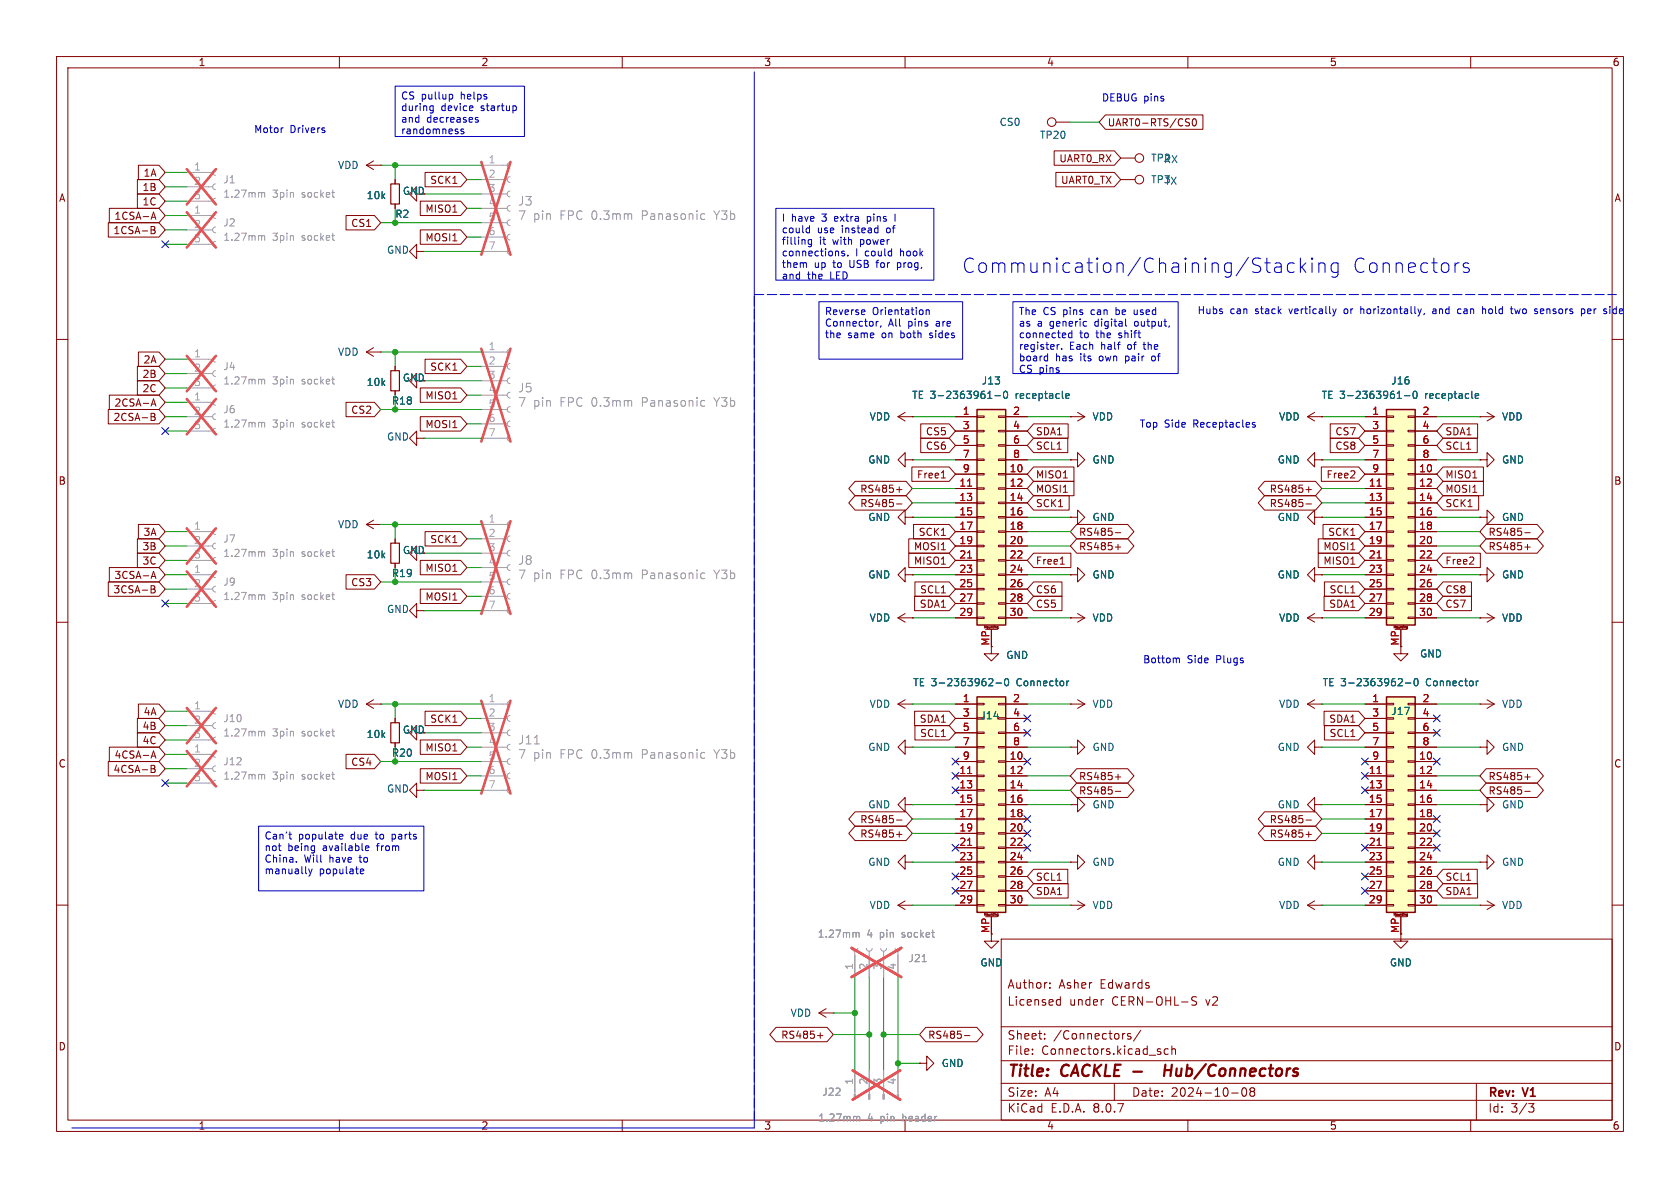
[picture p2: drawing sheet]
<svg xmlns="http://www.w3.org/2000/svg" width="297mm" height="210mm" viewBox="0 0 297 210" stroke-linecap="round" stroke-linejoin="round" font-family="sans-serif">
<defs><g id="words">
<g font-size="3.5" fill="#0000c2">
<text x="170" y="48.5">Communication/Chaining/Stacking</text>
<text x="239.1" y="48.5">Connectors</text>
</g>
<g font-size="2.8" fill="#840000">
<text x="178" y="190.9">Title:</text>
<text x="187.7" y="190.9">CACKLE -</text>
<text x="208.2" y="190.9">Hub/Connectors</text>
</g>
<g font-size="2.1" fill="#989898">
<text x="91.5" y="36.6">J3</text>
<text x="91.5" y="39.1">7</text>
<text x="94.3" y="39.1">pin</text>
<text x="99.1" y="39.1">FPC 0.3mm</text>
<text x="113.7" y="39.1">Panasonic</text>
<text x="126.7" y="39.1">Y3b</text>
<text x="91.5" y="69.6">J5</text>
<text x="91.5" y="72.1">7</text>
<text x="94.3" y="72.1">pin</text>
<text x="99.1" y="72.1">FPC 0.3mm</text>
<text x="113.7" y="72.1">Panasonic</text>
<text x="126.7" y="72.1">Y3b</text>
<text x="91.5" y="100.1">J8</text>
<text x="91.5" y="102.6">7</text>
<text x="94.3" y="102.6">pin</text>
<text x="99.1" y="102.6">FPC 0.3mm</text>
<text x="113.7" y="102.6">Panasonic</text>
<text x="126.7" y="102.6">Y3b</text>
<text x="91.5" y="131.8">J11</text>
<text x="91.5" y="134.3">7</text>
<text x="94.3" y="134.3">pin</text>
<text x="99.1" y="134.3">FPC 0.3mm</text>
<text x="113.7" y="134.3">Panasonic</text>
<text x="126.7" y="134.3">Y3b</text>
</g>
<g font-size="2.1" fill="#840000">
<text x="178" y="178">Licensed</text>
<text x="178" y="175">Author:</text>
<text x="187.2" y="175">Asher</text>
<text x="189" y="178">under</text>
<text x="194.5" y="175">Edwards</text>
<text x="196.6" y="178">CERN-OHL-S</text>
<text x="213.3" y="178">v2</text>
<text x="178" y="184">Sheet:</text>
<text x="186.2" y="184">/Connectors/</text>
<text x="178" y="186.7">File:</text>
<text x="184.1" y="186.7">Connectors.kicad_sch</text>
<text x="178" y="196.9">KiCad</text>
<text x="178" y="194.1">Size:</text>
<text x="184.7" y="194.1">A4</text>
<text x="185.7" y="196.9">E.D.A.</text>
<text x="193.3" y="196.9">8.0.7</text>
<text x="200" y="194.1">Date:</text>
<text x="207" y="194.1">2024-10-08</text>
<text x="263" y="194.3">Rev:</text>
<text x="263" y="196.9">Id:</text>
<text x="267.1" y="196.9">3/3</text>
<text x="269.4" y="194.3">V1</text>
</g>
<g font-size="1.8" fill="#840000">
<text x="35" y="11.9">1</text>
<text x="85" y="11.9">2</text>
<text x="135" y="11.9">3</text>
<text x="185" y="11.9">4</text>
<text x="235" y="11.9">5</text>
<text x="285" y="11.9">6</text>
<text x="195.7" y="22.5">UART0-RTS/CS0</text>
<text x="187.2" y="28.9">UART0_RX</text>
<text x="10.3" y="35.9">A</text>
<text x="25.1" y="34">1B</text>
<text x="25.3" y="31.4">1A</text>
<text x="71.1" y="34.6">GND</text>
<text x="76" y="32.7">SCK1</text>
<text x="187.5" y="32.7">UART0_TX</text>
<text x="285.3" y="35.9">A</text>
<text x="20" y="41.6">1CSA-B</text>
<text x="20.1" y="39.1">1CSA-A</text>
<text x="25.1" y="36.5">1C</text>
<text x="62" y="40.3">CS1</text>
<text x="75.1" y="37.8">MISO1</text>
<text x="75.1" y="42.9">MOSI1</text>
<text x="25.3" y="64.5">2A</text>
<text x="76" y="65.7">SCK1</text>
<text x="25.1" y="69.5">2C</text>
<text x="25.1" y="67">2B</text>
<text x="71.1" y="67.7">GND</text>
<text x="75.1" y="70.8">MISO1</text>
<text x="20" y="74.6">2CSA-B</text>
<text x="20.1" y="72.1">2CSA-A</text>
<text x="62" y="73.3">CS2</text>
<text x="75.1" y="75.9">MOSI1</text>
<text x="163.6" y="77.2">CS5</text>
<text x="183" y="77.2">SDA1</text>
<text x="236" y="77.2">CS7</text>
<text x="255.4" y="77.2">SDA1</text>
<text x="163.6" y="79.7">CS6</text>
<text x="183" y="79.7">SCL1</text>
<text x="236" y="79.7">CS8</text>
<text x="255.4" y="79.7">SCL1</text>
<text x="10.3" y="85.9">B</text>
<text x="152" y="89.9">RS485-</text>
<text x="152" y="87.3">RS485+</text>
<text x="162" y="84.8">Free1</text>
<text x="183" y="87.3">MOSI1</text>
<text x="183" y="89.9">SCK1</text>
<text x="183" y="84.8">MISO1</text>
<text x="224.4" y="89.9">RS485-</text>
<text x="224.4" y="87.3">RS485+</text>
<text x="234.4" y="84.8">Free2</text>
<text x="255.4" y="84.8">MISO1</text>
<text x="255.4" y="89.9">SCK1</text>
<text x="255.4" y="87.3">MOSI1</text>
<text x="285.3" y="85.9">B</text>
<text x="25.3" y="94.9">3A</text>
<text x="162.3" y="94.9">SCK1</text>
<text x="190.7" y="94.9">RS485-</text>
<text x="234.7" y="94.9">SCK1</text>
<text x="263" y="94.9">RS485-</text>
<text x="25.1" y="97.5">3B</text>
<text x="25.1" y="100">3C</text>
<text x="71.1" y="98.1">GND</text>
<text x="75.1" y="101.3">MISO1</text>
<text x="76" y="96.2">SCK1</text>
<text x="161.5" y="97.5">MOSI1</text>
<text x="161.5" y="100">MISO1</text>
<text x="183" y="100">Free1</text>
<text x="190.7" y="97.5">RS485+</text>
<text x="233.9" y="100">MISO1</text>
<text x="233.9" y="97.5">MOSI1</text>
<text x="255.4" y="100">Free2</text>
<text x="263" y="97.5">RS485+</text>
<text x="20" y="105.1">3CSA-B</text>
<text x="20.1" y="102.6">3CSA-A</text>
<text x="62" y="103.8">CS3</text>
<text x="75.1" y="106.4">MOSI1</text>
<text x="162.5" y="107.6">SDA1</text>
<text x="162.6" y="105.1">SCL1</text>
<text x="183" y="105.1">CS6</text>
<text x="183" y="107.6">CS5</text>
<text x="234.9" y="107.6">SDA1</text>
<text x="235" y="105.1">SCL1</text>
<text x="255.4" y="107.6">CS7</text>
<text x="255.4" y="105.1">CS8</text>
<text x="175" y="114.2" transform="rotate(-90 175 114.2)">MP</text>
<text x="25.1" y="129.2">4B</text>
<text x="25.1" y="131.8">4C</text>
<text x="25.3" y="126.7">4A</text>
<text x="71.1" y="129.9">GND</text>
<text x="76" y="128">SCK1</text>
<text x="162.5" y="128">SDA1</text>
<text x="162.6" y="130.5">SCL1</text>
<text x="234.9" y="128">SDA1</text>
<text x="235" y="130.5">SCL1</text>
<text x="10.3" y="135.9">C</text>
<text x="20" y="136.8">4CSA-B</text>
<text x="20.1" y="134.3">4CSA-A</text>
<text x="62" y="135.6">CS4</text>
<text x="75.1" y="133">MISO1</text>
<text x="285.3" y="135.9">C</text>
<text x="75.1" y="138.1">MOSI1</text>
<text x="190.7" y="140.7">RS485-</text>
<text x="190.7" y="138.1">RS485+</text>
<text x="263" y="138.1">RS485+</text>
<text x="263" y="140.7">RS485-</text>
<text x="152" y="145.7">RS485-</text>
<text x="152" y="148.3">RS485+</text>
<text x="224.4" y="148.3">RS485+</text>
<text x="224.4" y="145.7">RS485-</text>
<text x="183" y="155.9">SCL1</text>
<text x="255.4" y="155.9">SCL1</text>
<text x="183" y="158.4">SDA1</text>
<text x="255.4" y="158.4">SDA1</text>
<text x="175" y="165" transform="rotate(-90 175 165)">MP</text>
<text x="10.3" y="185.9">D</text>
<text x="138" y="183.8">RS485+</text>
<text x="164" y="183.8">RS485-</text>
<text x="285.3" y="185.9">D</text>
<text x="35" y="199.9">1</text>
<text x="85" y="199.9">2</text>
<text x="135" y="199.9">3</text>
<text x="185" y="199.9">4</text>
<text x="235" y="199.9">5</text>
<text x="285" y="199.9">6</text>
</g>
<g font-size="1.8" fill="#0000c2">
<text x="70.8" y="17.9">CS pullup</text>
<text x="81.5" y="17.9">helps</text>
<text x="44.8" y="23.7">Motor</text>
<text x="51.3" y="23.7">Drivers</text>
<text x="70.8" y="20">during</text>
<text x="70.8" y="22">and</text>
<text x="75.4" y="22">decreases</text>
<text x="78" y="20">device</text>
<text x="85.1" y="20">startup</text>
<text x="194.7" y="18.1">DEBUG pins</text>
<text x="70.8" y="24.1">randomness</text>
<text x="138.1" y="39.5">I</text>
<text x="138.1" y="41.6">could</text>
<text x="139.9" y="39.5">have</text>
<text x="144.5" y="41.6">use</text>
<text x="145.4" y="39.5">3</text>
<text x="147.8" y="39.5">extra</text>
<text x="148.9" y="41.6">instead</text>
<text x="153.7" y="39.5">pins</text>
<text x="157" y="41.6">of</text>
<text x="138.1" y="43.6">filling</text>
<text x="138.1" y="45.6">connections.</text>
<text x="138.1" y="47.7">them</text>
<text x="143.9" y="47.7">up</text>
<text x="144.8" y="43.6">it</text>
<text x="147.3" y="43.6">with</text>
<text x="147.4" y="47.7">to</text>
<text x="150.5" y="47.7">USB</text>
<text x="151.3" y="45.6">I</text>
<text x="152.3" y="43.6">power</text>
<text x="153" y="45.6">could</text>
<text x="155.4" y="47.7">for</text>
<text x="159.3" y="47.7">prog,</text>
<text x="159.4" y="45.6">hook</text>
<text x="138.1" y="49.7">and</text>
<text x="142.7" y="49.7">the</text>
<text x="146.9" y="49.7">LED</text>
<text x="145.7" y="56">Reverse</text>
<text x="145.7" y="58.1">Connector,</text>
<text x="154.2" y="56">Orientation</text>
<text x="157.1" y="58.1">All</text>
<text x="160.7" y="58.1">pins</text>
<text x="165.8" y="58.1">are</text>
<text x="180" y="56">The</text>
<text x="180" y="58.1">as</text>
<text x="183.4" y="58.1">a</text>
<text x="184.4" y="56">CS pins</text>
<text x="185.7" y="58.1">generic</text>
<text x="193.2" y="56">can</text>
<text x="193.8" y="58.1">digital</text>
<text x="197.7" y="56">be</text>
<text x="201" y="58.1">output,</text>
<text x="201.1" y="56">used</text>
<text x="211.6" y="55.7">Hubs</text>
<text x="217.4" y="55.7">can</text>
<text x="222" y="55.7">stack</text>
<text x="228.2" y="55.7">vertically</text>
<text x="238.1" y="55.7">or</text>
<text x="241.2" y="55.7">horizontally,</text>
<text x="254.1" y="55.7">and</text>
<text x="258.8" y="55.7">can</text>
<text x="263.3" y="55.7">hold</text>
<text x="268.6" y="55.7">two</text>
<text x="273" y="55.7">sensors</text>
<text x="281.4" y="55.7">per</text>
<text x="285.6" y="55.7">side</text>
<text x="145.7" y="60.1">the</text>
<text x="149.9" y="60.1">same</text>
<text x="156" y="60.1">on</text>
<text x="159.5" y="60.1">both</text>
<text x="164.8" y="60.1">sides</text>
<text x="180" y="60.1">connected</text>
<text x="180" y="62.2">register.</text>
<text x="180" y="64.2">board</text>
<text x="186.6" y="64.2">has</text>
<text x="189.1" y="62.2">Each</text>
<text x="190.9" y="60.1">to</text>
<text x="191.1" y="64.2">its</text>
<text x="193.9" y="60.1">the</text>
<text x="194.6" y="64.2">own</text>
<text x="194.8" y="62.2">half</text>
<text x="198" y="60.1">shift</text>
<text x="199.4" y="64.2">pair</text>
<text x="199.6" y="62.2">of</text>
<text x="202.7" y="62.2">the</text>
<text x="204.3" y="64.2">of</text>
<text x="180" y="66.2">CS pins</text>
<text x="201.4" y="75.8">Top</text>
<text x="205.8" y="75.8">Side</text>
<text x="211.1" y="75.8">Receptacles</text>
<text x="202" y="117.5">Bottom</text>
<text x="209.9" y="117.5">Side</text>
<text x="215.1" y="117.5">Plugs</text>
<text x="46.7" y="148.7">Can't</text>
<text x="52.7" y="148.7">populate</text>
<text x="62.1" y="148.7">due</text>
<text x="66.7" y="148.7">to</text>
<text x="69.7" y="148.7">parts</text>
<text x="46.7" y="150.8">not</text>
<text x="46.7" y="152.8">China.</text>
<text x="46.7" y="154.9">manually</text>
<text x="50.9" y="150.8">being</text>
<text x="53.8" y="152.8">Will</text>
<text x="56.4" y="154.9">populate</text>
<text x="57.2" y="150.8">available</text>
<text x="58.3" y="152.8">have</text>
<text x="63.9" y="152.8">to</text>
<text x="66.9" y="150.8">from</text>
</g>
<g font-size="1.8" fill="#006464">
<text x="176.6" y="22.5">CS0</text>
<text x="183.8" y="24.7">TP20</text>
<text x="203.4" y="28.8">TP2</text>
<text x="205.7" y="29.1">RX</text>
<text x="59.7" y="30.1">VDD</text>
<text x="64.7" y="35.4">10k</text>
<text x="203.4" y="32.6">TP3</text>
<text x="205.8" y="32.9">TX</text>
<text x="69.8" y="38.7">R2</text>
<text x="68.3" y="45.1">GND</text>
<text x="59.7" y="63.1">VDD</text>
<text x="64.7" y="68.4">10k</text>
<text x="69.2" y="71.7">R18</text>
<text x="161.2" y="70.7">TE 3-2363961-0</text>
<text x="173.5" y="68.2">J13</text>
<text x="179.6" y="70.7">receptacle</text>
<text x="233.5" y="70.7">TE 3-2363961-0</text>
<text x="245.9" y="68.2">J16</text>
<text x="252" y="70.7">receptacle</text>
<text x="153.6" y="74.5">VDD</text>
<text x="193" y="74.5">VDD</text>
<text x="226" y="74.5">VDD</text>
<text x="265.4" y="74.5">VDD</text>
<text x="68.3" y="78.1">GND</text>
<text x="153.4" y="82.1">GND</text>
<text x="193" y="82.1">GND</text>
<text x="225.8" y="82.1">GND</text>
<text x="265.4" y="82.1">GND</text>
<text x="59.7" y="93.6">VDD</text>
<text x="153.4" y="92.3">GND</text>
<text x="193" y="92.3">GND</text>
<text x="225.8" y="92.3">GND</text>
<text x="265.4" y="92.3">GND</text>
<text x="64.7" y="98.9">10k</text>
<text x="69.2" y="102.2">R19</text>
<text x="153.4" y="102.5">GND</text>
<text x="193" y="102.5">GND</text>
<text x="225.8" y="102.5">GND</text>
<text x="265.4" y="102.5">GND</text>
<text x="68.3" y="108.6">GND</text>
<text x="153.6" y="110.1">VDD</text>
<text x="193" y="110.1">VDD</text>
<text x="226" y="110.1">VDD</text>
<text x="265.4" y="110.1">VDD</text>
<text x="177.8" y="116.7">GND</text>
<text x="250.9" y="116.4">GND</text>
<text x="59.7" y="125.3">VDD</text>
<text x="153.6" y="125.3">VDD</text>
<text x="161.3" y="121.5">TE 3-2363962-0</text>
<text x="179.8" y="121.5">Connector</text>
<text x="193" y="125.3">VDD</text>
<text x="226" y="125.3">VDD</text>
<text x="233.7" y="121.5">TE 3-2363962-0</text>
<text x="252.2" y="121.5">Connector</text>
<text x="265.4" y="125.3">VDD</text>
<text x="64.7" y="130.7">10k</text>
<text x="173.2" y="127.4">J14</text>
<text x="245.9" y="126.6">J17</text>
<text x="69.2" y="134">R20</text>
<text x="153.4" y="132.9">GND</text>
<text x="193" y="132.9">GND</text>
<text x="225.8" y="132.9">GND</text>
<text x="265.4" y="132.9">GND</text>
<text x="68.3" y="140.3">GND</text>
<text x="153.4" y="143.1">GND</text>
<text x="193" y="143.1">GND</text>
<text x="225.8" y="143.1">GND</text>
<text x="265.4" y="143.1">GND</text>
<text x="153.4" y="153.3">GND</text>
<text x="193" y="153.3">GND</text>
<text x="225.8" y="153.3">GND</text>
<text x="265.4" y="153.3">GND</text>
<text x="153.6" y="160.9">VDD</text>
<text x="193" y="160.9">VDD</text>
<text x="226" y="160.9">VDD</text>
<text x="265.4" y="160.9">VDD</text>
<text x="173.2" y="171">GND</text>
<text x="245.6" y="171">GND</text>
<text x="139.7" y="179.9">VDD</text>
<text x="166.4" y="188.8">GND</text>
</g>
<g font-size="1.8" fill="#aaa">
<text x="86.3" y="29">1</text>
<text x="34.2" y="30.2">1</text>
<text x="34.2" y="32.8">2</text>
<text x="34.2" y="35.3">3</text>
<text x="86.3" y="31.5">2</text>
<text x="86.3" y="34">3</text>
<text x="34.2" y="37.8">1</text>
<text x="34.2" y="40.4">2</text>
<text x="86.3" y="36.6">4</text>
<text x="86.3" y="39.1">5</text>
<text x="86.3" y="41.7">6</text>
<text x="34.2" y="42.9">3</text>
<text x="86.3" y="44.2">7</text>
<text x="34.2" y="63.2">1</text>
<text x="34.2" y="65.8">2</text>
<text x="86.3" y="62">1</text>
<text x="86.3" y="64.5">2</text>
<text x="34.2" y="70.9">1</text>
<text x="34.2" y="68.3">3</text>
<text x="86.3" y="67.1">3</text>
<text x="86.3" y="69.6">4</text>
<text x="34.2" y="73.4">2</text>
<text x="34.2" y="75.9">3</text>
<text x="86.3" y="72.1">5</text>
<text x="86.3" y="74.7">6</text>
<text x="86.3" y="77.2">7</text>
<text x="34.2" y="93.7">1</text>
<text x="86.3" y="92.5">1</text>
<text x="86.3" y="95">2</text>
<text x="34.2" y="96.3">2</text>
<text x="34.2" y="98.8">3</text>
<text x="34.2" y="101.3">1</text>
<text x="86.3" y="97.5">3</text>
<text x="86.3" y="100.1">4</text>
<text x="34.2" y="103.9">2</text>
<text x="34.2" y="106.4">3</text>
<text x="86.3" y="102.6">5</text>
<text x="86.3" y="105.2">6</text>
<text x="86.3" y="107.7">7</text>
<text x="34.2" y="125.5">1</text>
<text x="86.3" y="124.2">1</text>
<text x="34.2" y="128">2</text>
<text x="34.2" y="130.6">3</text>
<text x="86.3" y="126.7">2</text>
<text x="86.3" y="129.3">3</text>
<text x="86.3" y="131.8">4</text>
<text x="34.2" y="133.1">1</text>
<text x="34.2" y="135.6">2</text>
<text x="86.3" y="134.4">5</text>
<text x="86.3" y="136.9">6</text>
<text x="34.2" y="138.2">3</text>
<text x="86.3" y="139.4">7</text>
<text x="150.9" y="171.5" transform="rotate(-90 150.9 171.5)">1</text>
<text x="153.4" y="171.5" transform="rotate(-90 153.4 171.5)">2</text>
<text x="156" y="171.5" transform="rotate(-90 156 171.5)">3</text>
<text x="158.5" y="171.5" transform="rotate(-90 158.5 171.5)">4</text>
<text x="150.9" y="191.8" transform="rotate(-90 150.9 191.8)">1</text>
<text x="153.4" y="191.8" transform="rotate(-90 153.4 191.8)">2</text>
<text x="156" y="191.8" transform="rotate(-90 156 191.8)">3</text>
<text x="158.5" y="191.8" transform="rotate(-90 158.5 191.8)">4</text>
</g>
<g font-size="1.8" fill="#989898">
<text x="39.4" y="32.6">J1</text>
<text x="39.4" y="35.2">1.27mm</text>
<text x="48.2" y="35.2">3pin</text>
<text x="53.5" y="35.2">socket</text>
<text x="39.4" y="40.2">J2</text>
<text x="39.4" y="42.8">1.27mm</text>
<text x="48.2" y="42.8">3pin</text>
<text x="53.5" y="42.8">socket</text>
<text x="39.4" y="65.6">J4</text>
<text x="39.4" y="68.2">1.27mm</text>
<text x="48.2" y="68.2">3pin</text>
<text x="53.5" y="68.2">socket</text>
<text x="39.4" y="73.3">J6</text>
<text x="39.4" y="75.8">1.27mm</text>
<text x="48.2" y="75.8">3pin</text>
<text x="53.5" y="75.8">socket</text>
<text x="39.4" y="96.1">J7</text>
<text x="39.4" y="98.7">1.27mm</text>
<text x="48.2" y="98.7">3pin</text>
<text x="53.5" y="98.7">socket</text>
<text x="39.4" y="103.7">J9</text>
<text x="39.4" y="106.3">1.27mm</text>
<text x="48.2" y="106.3">3pin</text>
<text x="53.5" y="106.3">socket</text>
<text x="39.4" y="130.4">1.27mm</text>
<text x="39.4" y="127.9">J10</text>
<text x="48.2" y="130.4">3pin</text>
<text x="53.5" y="130.4">socket</text>
<text x="39.4" y="135.5">J12</text>
<text x="39.4" y="138">1.27mm</text>
<text x="48.2" y="138">3pin</text>
<text x="53.5" y="138">socket</text>
<text x="144.5" y="166">1.27mm</text>
<text x="153.3" y="166">4</text>
<text x="155.6" y="166">pin</text>
<text x="159.7" y="166">socket</text>
<text x="160.5" y="170.3">J21</text>
<text x="145.3" y="193.9">J22</text>
<text x="144.6" y="198.5">1.27mm</text>
<text x="153.4" y="198.5">4</text>
<text x="155.7" y="198.5">pin</text>
<text x="159.8" y="198.5">header</text>
</g>
<g font-size="1.8" fill="#a90000">
<text x="170.1" y="73.4">1</text>
<text x="170.1" y="75.9">3</text>
<text x="179" y="73.4">2</text>
<text x="179" y="75.9">4</text>
<text x="242.5" y="73.4">1</text>
<text x="242.5" y="75.9">3</text>
<text x="251.4" y="73.4">2</text>
<text x="251.4" y="75.9">4</text>
<text x="170.1" y="78.5">5</text>
<text x="170.1" y="81">7</text>
<text x="170.1" y="83.6">9</text>
<text x="178.4" y="83.6">10</text>
<text x="179" y="78.5">6</text>
<text x="179" y="81">8</text>
<text x="242.5" y="78.5">5</text>
<text x="242.5" y="81">7</text>
<text x="242.5" y="83.6">9</text>
<text x="250.8" y="83.6">10</text>
<text x="251.4" y="78.5">6</text>
<text x="251.4" y="81">8</text>
<text x="169.5" y="86.1">11</text>
<text x="169.5" y="88.6">13</text>
<text x="178.4" y="86.1">12</text>
<text x="178.4" y="88.6">14</text>
<text x="241.9" y="86.1">11</text>
<text x="241.9" y="88.6">13</text>
<text x="250.8" y="86.1">12</text>
<text x="250.8" y="88.6">14</text>
<text x="169.5" y="91.2">15</text>
<text x="169.5" y="93.7">17</text>
<text x="178.4" y="91.2">16</text>
<text x="178.4" y="93.7">18</text>
<text x="241.9" y="91.2">15</text>
<text x="241.9" y="93.7">17</text>
<text x="250.8" y="91.2">16</text>
<text x="250.8" y="93.7">18</text>
<text x="169.5" y="96.3">19</text>
<text x="169.5" y="98.8">21</text>
<text x="169.5" y="101.3">23</text>
<text x="178.4" y="96.3">20</text>
<text x="178.4" y="98.8">22</text>
<text x="178.4" y="101.3">24</text>
<text x="241.9" y="96.3">19</text>
<text x="241.9" y="98.8">21</text>
<text x="241.9" y="101.3">23</text>
<text x="250.8" y="96.3">20</text>
<text x="250.8" y="98.8">22</text>
<text x="250.8" y="101.3">24</text>
<text x="169.5" y="103.9">25</text>
<text x="169.5" y="106.4">27</text>
<text x="178.4" y="103.9">26</text>
<text x="178.4" y="106.4">28</text>
<text x="241.9" y="103.9">25</text>
<text x="241.9" y="106.4">27</text>
<text x="250.8" y="103.9">26</text>
<text x="250.8" y="106.4">28</text>
<text x="169.5" y="109">29</text>
<text x="178.4" y="109">30</text>
<text x="241.9" y="109">29</text>
<text x="250.8" y="109">30</text>
<text x="247.4" y="114.2" transform="rotate(-90 247.4 114.2)">MP</text>
<text x="170.1" y="124.2">1</text>
<text x="179" y="124.2">2</text>
<text x="242.5" y="124.2">1</text>
<text x="251.4" y="124.2">2</text>
<text x="170.1" y="126.7">3</text>
<text x="170.1" y="129.3">5</text>
<text x="170.1" y="131.8">7</text>
<text x="179" y="126.7">4</text>
<text x="179" y="129.3">6</text>
<text x="179" y="131.8">8</text>
<text x="242.5" y="126.7">3</text>
<text x="242.5" y="129.3">5</text>
<text x="242.5" y="131.8">7</text>
<text x="251.4" y="126.7">4</text>
<text x="251.4" y="129.3">6</text>
<text x="251.4" y="131.8">8</text>
<text x="169.5" y="136.9">11</text>
<text x="170.1" y="134.4">9</text>
<text x="178.4" y="134.4">10</text>
<text x="178.4" y="136.9">12</text>
<text x="241.9" y="136.9">11</text>
<text x="242.5" y="134.4">9</text>
<text x="250.8" y="134.4">10</text>
<text x="250.8" y="136.9">12</text>
<text x="169.5" y="139.4">13</text>
<text x="169.5" y="142">15</text>
<text x="178.4" y="139.4">14</text>
<text x="178.4" y="142">16</text>
<text x="241.9" y="139.4">13</text>
<text x="241.9" y="142">15</text>
<text x="250.8" y="139.4">14</text>
<text x="250.8" y="142">16</text>
<text x="169.5" y="144.5">17</text>
<text x="169.5" y="147.1">19</text>
<text x="169.5" y="149.6">21</text>
<text x="178.4" y="144.5">18</text>
<text x="178.4" y="147.1">20</text>
<text x="178.4" y="149.6">22</text>
<text x="241.9" y="144.5">17</text>
<text x="241.9" y="147.1">19</text>
<text x="241.9" y="149.6">21</text>
<text x="250.8" y="144.5">18</text>
<text x="250.8" y="147.1">20</text>
<text x="250.8" y="149.6">22</text>
<text x="169.5" y="152.1">23</text>
<text x="169.5" y="154.7">25</text>
<text x="178.4" y="152.1">24</text>
<text x="178.4" y="154.7">26</text>
<text x="241.9" y="152.1">23</text>
<text x="241.9" y="154.7">25</text>
<text x="250.8" y="152.1">24</text>
<text x="250.8" y="154.7">26</text>
<text x="169.5" y="157.2">27</text>
<text x="169.5" y="159.8">29</text>
<text x="178.4" y="157.2">28</text>
<text x="178.4" y="159.8">30</text>
<text x="241.9" y="157.2">27</text>
<text x="241.9" y="159.8">29</text>
<text x="250.8" y="157.2">28</text>
<text x="250.8" y="159.8">30</text>
<text x="247.4" y="165" transform="rotate(-90 247.4 165)">MP</text>
</g>
<g font-size=".5" fill="#840000">
<text x="173.8" y="111.3">Mounting</text>
<text x="246.2" y="111.3">Mounting</text>
<text x="173.8" y="162.1">Mounting</text>
<text x="246.2" y="162.1">Mounting</text>
</g>
</g></defs>
<g fill="none" stroke="#840000" stroke-width=".18">
<path d="M10 10h277v190h-277zM12 12h273v186h-273zM60 10v2M110 10v2M160 10v2M210 10v2M260 10v2M198.1 27.9h2.6M198.1 31.8h2.6M10 60h2M189.2 73.7h.1M189.2 73.7h2.6"/>
<path d="M190.5 72.9l1.3 .8M191.8 73.7l-1.3 .7M285 60h2M69.8 95.3v.7M69.8 99.6v.7M73.7 97.8v-1.3l-1.3 1.3 1.3 1.3v-1.3h1.2M189.2 81.3h1.3v-1.3l1.3 1.3-1.3 1.3v-1.3M189.2 81.3h.1M189.2 91.4h1.3v-1.2l1.3 1.2-1.3 1.3v-1.3M189.2 91.4h.1M232.4 91.4v-1.2l-1.3 1.2 1.3 1.3v-1.3h1.3M232.4 81.3v-1.3l-1.3 1.3 1.3 1.3v-1.3h1.3"/>
<path d="M233.7 91.4h.1M233.7 81.3h.1M10 110h2M73.7 108v-1.3l-1.3 1.3 1.3 1.2v-1.2h1.2M74.9 108h.1M175.3 114.3v1.3h1.2l-1.2 1.2-1.3-1.2h1.3M189.2 101.6h1.3v-1.3l1.3 1.3-1.3 1.3v-1.3M189.2 101.6h.1M189.2 109.2h.1M189.2 109.2h2.6M190.5 108.5l1.3 .7M191.8 109.2l-1.3 .8"/>
<path d="M232.4 101.6v-1.3l-1.3 1.3 1.3 1.3v-1.3h1.3M233.7 101.6h.1M285 110h2M73.7 139.7v-1.3l-1.3 1.3 1.3 1.3v-1.3h1.2M74.9 139.7h.1M189.2 124.5h.1M189.2 124.5h2.6M190.5 123.7l1.3 .8M191.8 124.5l-1.3 .7M231.1 124.5h2.6M231.1 124.5l1.3 .7M232.4 123.7l-1.3 .8"/>
<path d="M233.7 124.5h.1M10 160h2M177 166h108v32h-108zM185.6 174.6v.1M185.6 173.8v.1M186.9 177.6h.6M186.9 176.8h.6M187.5 176.2v1.5M195 176.7h.1M211.5 176.3l-.5-.1-.3 .1v.5l.7 .3 .1 .3-.3 .3-.5-.1M285 160h2M60 198v2"/>
<path d="M110 198v2M160 198v2M177 194.5h108M177 191.5h108M177 187.5h108M177 181.5h108M182.5 186.3v.1M182.5 185.5v.1M184.7 183.6v.1M184.7 182.8v.1M197 191.5v3M198.7 182.7h.2"/>
<path d="M199.9 182.8l-.4-.1-.2 .2 .1 .2 .5 .2v.3h-.6M201.7 182.1l-1.3 2M205.2 186v.3M206.5 185.5l-.4-.1-.3 .3v.4l.2 .2h.5M207.2 185.5l.2-.1 .3 .1 .1 .9M207.2 184.9v1.5M210 198v2M217.7 193.2h1.2M219.7 192.4l.2-.1a.81 .81 0 0 1 .6 .6 .81 .81 0 0 1-.3 .8l-.2 .1a.81 .81 0 0 1-.3-1.4zM221.2 192.9l-.2-.2 .2-.4 .5 .1 .1 .2-.3 .3M221.2 192.9l-.2 .3v.5l.2 .1 .5-.1 .1-.2-.1-.4-.2-.2M221.2 192.9h.3"/>
<path d="M260 198v2M261 191.5v6.5M270.2 195.1h1l-.5 .6 .4 .1 .1 .5-.3 .3h-.4"/>
<circle cx="201.4" cy="31.7" r=".76"/>
<circle cx="201.4" cy="27.9" r=".76"/>
</g>
<path d="M205.9 189.2h1.2M206 188.2l-.2 2M207.2 188.2l-.3 2" fill="none" stroke="#840000" stroke-width=".4"/>
<g fill="none" stroke="#a1a1a1" stroke-width=".18">
<path d="M85.1 139.7h4.6M85.1 137.2h4.6M85.1 134.6h4.6M85.1 132.1h4.6M85.1 129.5h4.6M85.1 127h4.6M85.1 124.5h4.6M90.2 139.2l-.4 .1-.1 .4 .1 .4 .4 .1M90.2 136.7l-.4 .1-.1 .4 .1 .3 .4 .2M90.2 134.1l-.4 .2-.1 .3 .1 .4 .4 .1M90.2 131.6l-.4 .1-.1 .4 .1 .3 .4 .2M90.2 129l-.4 .2-.1 .3 .1 .4 .4 .1"/>
<path d="M90.2 126.5l-.4 .1-.1 .4 .1 .4 .4 .1M90.2 124l-.4 .1-.1 .4 .1 .3 .4 .2M150.6 167.6l.2 .4 .3 .1 .4-.1 .1-.4M151.1 168.1v4.6M153.2 167.6l.1 .4 .4 .1 .3-.1 .2-.4M153.7 168.1v4.6M155.7 167.6l.2 .4 .3 .1 .4-.1 .1-.4M156.2 168.1v4.6M158.2 167.6l.2 .4 .4 .1 .3-.1 .2-.4M158.7 168.1v4.6M151.1 189.2v4.2M153.7 189.2v4.2"/>
<path d="M156.2 189.2v4.2M158.7 189.2v4.2"/>
</g>
<path d="M94.5 131.5h.8M124.2 133l.4 .1M124.6 134h-.4M151.3 165l.2-.2 .3 .1 .1 .8M163 170h.8M151.4 197.5l.2-.2 .3 .1 .1 .8" fill="none" stroke="#989898" stroke-width=".18"/>
<path d="M85.1 123.9l5.1 16.4M90.2 123.9l-5.1 16.4M150.5 167.6l8.8 5.1M159.3 167.6l-8.8 5.1M150.7 189.2l8.4 5.2M159.1 189.2l-8.4 5.2" fill="none" stroke="#e65255" stroke-width=".46"/>
<g fill="#a1a1a1" stroke="#a1a1a1" stroke-width=".18">
<path d="M158.6 193.4h.3v.9h-.3z"/>
<path d="M156.1 193.4h.2v.9h-.2z"/>
<path d="M153.5 193.4h.3v.9h-.3z"/>
<path d="M151 193.4h.3v.9h-.3z"/>
</g>
<path d="M69.1 96h1.5v3.6h-1.5z" fill="none" stroke="#840000" stroke-width=".2"/>
<path d="M172.7 72.4h5.1v38.1h-5.1z" fill="#ffffc2"/>
<g fill="none" stroke="#840000" stroke-width=".18">
<path d="M186.7 21.6h2.5M168.9 73.7h3.8M168.9 76.2h3.8M168.9 78.7h3.8M172.7 78.6h1.3v.3h-1.3zM172.7 76.1h1.3v.2h-1.3zM172.7 73.5h1.3v.3h-1.3zM176.5 78.6h1.3v.3h-1.3zM176.5 76.1h1.3v.2h-1.3zM176.5 73.5h1.3v.3h-1.3zM177.8 73.7h3.8M177.8 76.2h3.8"/>
<path d="M177.8 78.7h3.8M168.9 83.8h3.8M168.9 86.4h3.8M168.9 88.9h3.8M168.9 91.4h3.8M168.9 94h3.8M168.9 96.5h3.8M168.9 99.1h3.8M168.9 81.3h3.8M172.7 98.9h1.3v.3h-1.3zM172.7 96.4h1.3v.2h-1.3zM172.7 93.9h1.3v.2h-1.3z"/>
<path d="M172.7 91.3h1.3v.3h-1.3zM172.7 88.8h1.3v.2h-1.3zM172.7 86.2h1.3v.3h-1.3zM172.7 83.7h1.3v.2h-1.3zM172.7 81.2h1.3v.2h-1.3zM176.5 98.9h1.3v.3h-1.3zM176.5 96.4h1.3v.2h-1.3zM176.5 93.9h1.3v.2h-1.3zM176.5 91.3h1.3v.3h-1.3zM176.5 88.8h1.3v.2h-1.3zM176.5 86.2h1.3v.3h-1.3zM176.5 83.7h1.3v.2h-1.3z"/>
<path d="M176.5 81.2h1.3v.2h-1.3zM177.8 83.8h3.8M177.8 86.4h3.8M177.8 88.9h3.8M177.8 91.4h3.8M177.8 94h3.8M177.8 96.5h3.8M177.8 99.1h3.8M177.8 81.3h3.8M168.9 101.6h3.8M168.9 104.1h3.8M168.9 106.7h3.8"/>
<path d="M168.9 109.2h3.8M172.7 109.1h1.3v.2h-1.3zM172.7 106.6h1.3v.2h-1.3zM172.7 104h1.3v.3h-1.3zM172.7 101.5h1.3v.2h-1.3zM174.1 111v-.3l.1 .2 .1-.2v.3M174.2 111.3h2.1M175.3 111.3v3M175.5 110.7v.3M175.8 110.7h.1M176.3 111.1v.1M176.3 111h.1"/>
<path d="M176.3 110.8v.2M176.3 110.8h.1M176.4 110.8h-.1M176.4 110.8h.1M176.4 111.1l-.1 .1M176.4 110.8v.3M176.4 111.1h.1M176.4 111h.1M176.5 109.1h1.3v.2h-1.3zM176.5 106.6h1.3v.2h-1.3zM176.5 104h1.3v.3h-1.3zM176.5 101.5h1.3v.2h-1.3z"/>
<path d="M177.8 101.6h3.8M177.8 104.1h3.8M177.8 106.7h3.8M177.8 109.2h3.8M175.3 165.1v1.3h1.2l-1.2 1.2-1.3-1.2h1.3M162.6 188h1.2v-1.3l1.3 1.3-1.3 1.2v-1.2M162.6 188h.1"/>
<circle cx="185.9" cy="21.6" r=".76"/>
</g>
<path d="M172.7 72.4h5.1v38.1h-5.1z" fill="none" stroke="#840000" stroke-width=".25"/>
<path d="M171.1 85.9h.7M171.1 98.6h.7" fill="none" stroke="#a90000" stroke-width=".18"/>
<path d="M174.6 70.4h.8M175.9 69.9h1M177.5 69.3l.2-.1a.68 .68 0 0 1 .4 .6 .68 .68 0 0 1-.4 .6l-.2-.1-.1-.4zM188.4 70l.6-.1v-.3h-.4l-.2 .2 .1 .6h.5" fill="none" stroke="#006464" stroke-width=".18"/>
<path d="M172.7 123.2h5.1v38.1h-5.1z" fill="#ffffc2"/>
<g fill="none" stroke="#840000" stroke-width=".18">
<path d="M231.1 73.7h2.6M231.1 73.7l1.3 .7M232.4 72.9l-1.3 .8M233.7 73.7h.1M261.6 73.7h.1M261.6 73.7h2.6M262.9 72.9l1.3 .8M264.2 73.7l-1.3 .7M261.6 91.4h1.3v-1.2l1.3 1.2-1.3 1.3v-1.3M261.6 91.4h.1M261.6 81.3h1.3v-1.3l1.3 1.3-1.3 1.3v-1.3M261.6 81.3h.1"/>
<path d="M261.6 101.6h1.3v-1.3l1.3 1.3-1.3 1.3v-1.3M261.6 101.6h.1M261.6 109.2h.1M261.6 109.2h2.6M262.9 108.5l1.3 .7M264.2 109.2l-1.3 .8M168.9 124.5h3.8M168.9 134.6h3.8M168.9 137.2h3.8M168.9 139.7h3.8M168.9 127h3.8M168.9 129.5h3.8"/>
<path d="M168.9 132.1h3.8M172.7 139.6h1.3v.2h-1.3zM172.7 137h1.3v.3h-1.3zM172.7 134.5h1.3v.2h-1.3zM172.7 132h1.3v.2h-1.3zM172.7 129.4h1.3v.3h-1.3zM172.7 124.3h1.3v.3h-1.3zM176.5 139.6h1.3v.2h-1.3zM176.5 137h1.3v.3h-1.3zM176.5 134.5h1.3v.2h-1.3zM176.5 132h1.3v.2h-1.3zM176.5 129.4h1.3v.3h-1.3z"/>
<path d="M176.5 126.9h1.3v.2h-1.3zM176.5 124.3h1.3v.3h-1.3zM177.8 124.5h3.8M177.8 134.6h3.8M177.8 137.2h3.8M177.8 139.7h3.8M177.8 127h3.8M177.8 129.5h3.8M177.8 132.1h3.8M168.9 142.2h3.8M168.9 144.8h3.8M168.9 147.3h3.8"/>
<path d="M168.9 149.9h3.8M168.9 152.4h3.8M168.9 154.9h3.8M168.9 157.5h3.8M172.7 159.9h1.3v.2h-1.3zM172.7 157.4h1.3v.2h-1.3zM172.7 154.8h1.3v.3h-1.3zM172.7 152.3h1.3v.2h-1.3zM172.7 149.7h1.3v.3h-1.3zM172.7 147.2h1.3v.2h-1.3zM172.7 144.7h1.3v.2h-1.3zM172.7 142.1h1.3v.3h-1.3z"/>
<path d="M176.5 159.9h1.3v.2h-1.3zM176.5 157.4h1.3v.2h-1.3zM176.5 154.8h1.3v.3h-1.3zM176.5 152.3h1.3v.2h-1.3zM176.5 149.7h1.3v.3h-1.3zM176.5 147.2h1.3v.2h-1.3zM176.5 144.7h1.3v.2h-1.3zM176.5 142.1h1.3v.3h-1.3zM177.8 142.2h3.8M177.8 144.8h3.8M177.8 147.3h3.8M177.8 149.9h3.8"/>
<path d="M177.8 152.4h3.8M177.8 154.9h3.8M177.8 157.5h3.8M261.6 152.4h1.3v1.3l1.3-1.3-1.3-1.3v1.3M261.6 152.4h.1M144.8 179.1l1.2 .7M144.8 179.1h2.5M146 178.3l-1.2 .8M147.3 179.1h.1M168.9 160h3.8M174.1 161.8v-.3l.1 .2 .1-.2v.3M174.2 162.1h2.1"/>
<path d="M175.3 162.1v3M175.5 161.5v.3M175.8 161.5h.1M176.3 161.9h.1M176.3 161.8h.1M176.4 161.6h-.1v.2M176.4 161.6h.1M176.4 161.9h.1M176.4 161.6v.3M177.8 160h3.8"/>
</g>
<path d="M172.7 123.2h5.1v38.1h-5.1z" fill="none" stroke="#840000" stroke-width=".25"/>
<path d="M171.1 136.7h.7M171.1 149.4h.7" fill="none" stroke="#a90000" stroke-width=".18"/>
<path d="M175 120h.4l.1 .3-.8 .9h.8M176.1 120.7h.9M177.7 120.1l.2-.1a.68 .68 0 0 1 .4 .6 .68 .68 0 0 1-.4 .6l-.2-.1-.1-.4zM189 120.4l-.4 .2" fill="none" stroke="#006464" stroke-width=".18"/>
<path d="M245.1 72.4h5.1v38.1h-5.1z" fill="#ffffc2"/>
<g fill="none" stroke="#840000" stroke-width=".18">
<path d="M241.3 73.7h3.8M241.3 76.2h3.8M241.3 78.7h3.8M245.1 78.6h1.3v.3h-1.3zM245.1 76.1h1.3v.2h-1.3zM245.1 73.5h1.3v.3h-1.3zM248.9 78.6h1.3v.3h-1.3zM248.9 76.1h1.3v.2h-1.3zM248.9 73.5h1.3v.3h-1.3zM250.2 73.7h3.8M250.2 76.2h3.8M250.2 78.7h3.8"/>
<path d="M241.3 83.8h3.8M241.3 86.4h3.8M241.3 88.9h3.8M241.3 91.4h3.8M241.3 94h3.8M241.3 96.5h3.8M241.3 99.1h3.8M241.3 81.3h3.8M245.1 98.9h1.3v.3h-1.3zM245.1 96.4h1.3v.2h-1.3zM245.1 93.9h1.3v.2h-1.3zM245.1 91.3h1.3v.3h-1.3z"/>
<path d="M245.1 88.8h1.3v.2h-1.3zM245.1 86.2h1.3v.3h-1.3zM245.1 83.7h1.3v.2h-1.3zM245.1 81.2h1.3v.2h-1.3zM248.9 98.9h1.3v.3h-1.3zM248.9 96.4h1.3v.2h-1.3zM248.9 93.9h1.3v.2h-1.3zM248.9 91.3h1.3v.3h-1.3zM248.9 88.8h1.3v.2h-1.3zM248.9 86.2h1.3v.3h-1.3zM248.9 83.7h1.3v.2h-1.3zM248.9 81.2h1.3v.2h-1.3z"/>
<path d="M250.2 83.8h3.8M250.2 86.4h3.8M250.2 88.9h3.8M250.2 91.4h3.8M250.2 94h3.8M250.2 96.5h3.8M250.2 99.1h3.8M250.2 81.3h3.8M241.3 101.6h3.8M241.3 104.1h3.8M241.3 106.7h3.8M241.3 109.2h3.8"/>
<path d="M245.1 109.1h1.3v.2h-1.3zM245.1 106.6h1.3v.2h-1.3zM245.1 104h1.3v.3h-1.3zM245.1 101.5h1.3v.2h-1.3zM246.5 111v-.3l.1 .2 .1-.2v.3M246.6 111.3h2.1M247.6 111.3v3M247.9 110.7v.3M248.1 110.7h.1M248.7 111.1v.1M248.7 111h.1M248.7 110.8v.2"/>
<path d="M248.7 110.8h.1v.3M248.7 110.8h.1M248.7 111.2h.1M248.8 111.1v.1M248.8 111.1h.1M248.9 109.1h1.3v.2h-1.3zM248.9 106.6h1.3v.2h-1.3zM248.9 104h1.3v.3h-1.3zM248.9 101.5h1.3v.2h-1.3zM250.2 101.6h3.8M250.2 104.1h3.8M250.2 106.7h3.8"/>
<path d="M250.2 109.2h3.8"/>
</g>
<path d="M245.1 72.4h5.1v38.1h-5.1z" fill="none" stroke="#840000" stroke-width=".25"/>
<path d="M243.4 85.9h.8M243.4 98.6h.8" fill="none" stroke="#a90000" stroke-width=".18"/>
<path d="M247 70.4h.7M248.3 69.9h1M249.9 69.3l.2-.1a.68 .68 0 0 1 .4 .6 .68 .68 0 0 1-.4 .6l-.2-.1-.1-.4zM260.8 70l.6-.1-.1-.3h-.3l-.2 .2 .1 .6h.4" fill="none" stroke="#006464" stroke-width=".18"/>
<path d="M245.1 123.2h5.1v38.1h-5.1z" fill="#ffffc2"/>
<g fill="none" stroke="#840000" stroke-width=".18">
<path d="M19.1 39.4h9l1.1 1.2-1.1 1.3h-9zM19.3 36.8h8.8l1.1 1.3-1.1 1.3h-8.8zM24.3 34.3h3.8l1.1 1.3-1.1 1.2h-3.8zM24.3 31.7h3.8l1.1 1.3-1.1 1.3h-3.8zM24.5 29.2h3.6l1.1 1.3-1.1 1.3h-3.6zM26.7 38.8l.4-1.3 .5 1.3M26.8 38.4h.6M61.2 38.1h5l1.1 1.3-1.1 1.2h-5zM64.8 29.2l1.2 .8M64.8 29.2h2.5M66 28.4l-1.2 .8M67.3 29.2h.1"/>
<path d="M69.8 31.8v.7M69.8 36.1v.7M73.7 34.3v-1.3l-1.3 1.3 1.3 1.3v-1.3h1.2M74.3 35.6h7.1l1.1 1.2-1.1 1.3h-7.1zM75.1 30.5h6.3l1.1 1.3-1.1 1.2h-6.3zM186.4 26.7h10.6l1.1 1.2-1.1 1.3h-10.6zM186.7 30.5h10.3l1.1 1.3-1.1 1.2h-10.3zM195.4 20.3h17.3v2.6h-17.3l-1.1-1.3zM210.1 21.7l.2 .2-.2 .4M210.1 21l.2 .1M211 21.1l.1-.1a.68 .68 0 0 1 .4 .6 .68 .68 0 0 1-.4 .7 .84 .84 0 0 1-.1-1.2zM26.7 40l.6 .2 .1 .2-.3 .2"/>
<path d="M26.7 40.6h.4M27.1 40.6l.3 .3v.3l-.7 .1M73.7 44.5v-1.3l-1.3 1.3 1.3 1.2v-1.2h1.2M74.3 40.6h7.1l1.1 1.3-1.1 1.3h-7.1zM74.9 44.5h.1M19.1 72.4h9l1.1 1.3-1.1 1.2h-9zM19.3 69.8h8.8l1.1 1.3-1.1 1.3h-8.8zM24.3 67.3h3.8l1.1 1.3-1.1 1.3h-3.8zM24.3 64.8h3.8l1.1 1.2-1.1 1.3h-3.8zM24.5 62.2h3.6l1.1 1.3-1.1 1.3h-3.6zM26.7 73.7h.4M26.7 73.1l.6 .1 .1 .2-.3 .3"/>
<path d="M26.7 71.8l.4-1.3 .5 1.3M26.8 71.4h.6M27.1 73.7l.3 .2v.3l-.7 .1M61.2 71.1h5l1.1 1.3-1.1 1.3h-5zM64.8 62.2l1.2 .8M64.8 62.2h2.5M66 61.5l-1.2 .7M67.3 62.2h.1M69.8 64.8v.7M69.8 69.1v.8M73.7 67.3v-1.3l-1.3 1.3 1.3 1.3v-1.3h1.2M73.7 77.5v-1.3l-1.3 1.3 1.3 1.2v-1.2h1.2"/>
<path d="M74.3 73.7h7.1l1.1 1.2-1.1 1.3h-7.1zM74.3 68.6h7.1l1.1 1.3-1.1 1.2h-7.1zM74.9 77.5h.1M75.1 63.5h6.3l1.1 1.3-1.1 1.2h-6.3zM158.7 73.7l1.3 .7M158.7 73.7h2.6M160 72.9l-1.3 .8M161.3 73.7h.1M162.8 77.5h5l1.1 1.2-1.1 1.3h-5zM162.8 74.9h5l1.1 1.3-1.1 1.3h-5zM168.9 73.7h3.8M168.9 76.2h3.8"/>
<path d="M168.9 78.7h3.8M177.8 73.7h3.8M177.8 76.2h3.8M177.8 78.7h3.8M182.7 77.5h6.1v2.5h-6.1l-1.1-1.3zM182.7 74.9h6.1v2.6h-6.1l-1.1-1.3zM189.2 73.7h.1M233.7 73.7h.1M235.2 74.9h5l1.1 1.3-1.1 1.3h-5zM235.2 77.5h5l1.1 1.2-1.1 1.3h-5zM241.3 73.7h3.8M241.3 76.2h3.8"/>
<path d="M241.3 78.7h3.8M250.2 73.7h3.8M250.2 76.2h3.8M250.2 78.7h3.8M255.1 77.5h6.1v2.5h-6.1l-1.1-1.3zM255.1 74.9h6.1v2.6h-6.1l-1.1-1.3zM261.6 73.7h.1M24.3 95.2h3.8l1.1 1.3-1.1 1.3h-3.8zM24.3 97.8h3.8l1.1 1.3-1.1 1.2h-3.8zM24.5 92.7h3.6l1.1 1.3-1.1 1.3h-3.6zM64.8 92.7l1.2 .8M64.8 92.7h2.5"/>
<path d="M66 91.9l-1.2 .8M67.3 92.7h.1M69.8 95.3v.7M69.8 99.6v.7M74.3 99.1h7.1l1.1 1.2-1.1 1.3h-7.1zM75.1 94h6.3l1.1 1.3-1.1 1.2h-6.3zM151.2 87.6h9l1.1 1.3-1.1 1.3h-9l-1.1-1.3zM151.2 85.1h9l1.1 1.3-1.1 1.2h-9l-1.1-1.2zM158.5 89.1h1M158.5 86.5h1M159 86.1v.9M160 81.3v-1.3l-1.3 1.3 1.3 1.3v-1.3h1.3"/>
<path d="M160 91.4v-1.2l-1.3 1.2 1.3 1.3v-1.3h1.3M160.7 95.2h7.1l1.1 1.3-1.1 1.3h-7.1zM160.7 97.8h7.1l1.1 1.3-1.1 1.2h-7.1zM161.2 82.5h6.6l1.1 1.3-1.1 1.3h-6.6zM161.3 81.3h.1M161.3 91.4h.1M161.5 92.7h6.3l1.1 1.3-1.1 1.3h-6.3zM166.4 84.5h.7M168.9 83.8h3.8M168.9 86.4h3.8M168.9 88.9h3.8M168.9 91.4h3.8"/>
<path d="M168.9 94h3.8M168.9 96.5h3.8M168.9 99.1h3.8M168.9 81.3h3.8M177.8 83.8h3.8M177.8 86.4h3.8M177.8 88.9h3.8M177.8 91.4h3.8M177.8 94h3.8M177.8 96.5h3.8M177.8 99.1h3.8M177.8 81.3h3.8"/>
<path d="M182.7 97.8h6.6v2.5h-6.6l-1.1-1.2zM182.7 85.1h7.2v2.5h-7.2l-1.1-1.2zM182.7 87.6h6.3v2.6h-6.3l-1.1-1.3zM182.7 82.5h7.2v2.6h-7.2l-1.1-1.3zM187.4 99.7h.8M189.2 81.3h.1M189.2 91.4h.1M190.3 92.7h9.1l1.1 1.3-1.1 1.3h-9.1l-1.1-1.3zM190.3 95.2h9.1l1.1 1.3-1.1 1.3h-9.1l-1.1-1.3zM197.2 94.2h.9M197.2 96.7h.9M197.7 96.2v1"/>
<path d="M223.6 87.6h9l1.1 1.3-1.1 1.3h-9l-1.2-1.3zM223.6 85.1h9l1.1 1.3-1.1 1.2h-9l-1.2-1.2zM230.9 89.1h.9M230.9 86.5h.9M231.4 86.1v.9M233 97.8h7.2l1.1 1.3-1.1 1.2h-7.2zM233 95.2h7.2l1.1 1.3-1.1 1.3h-7.2zM233.6 82.5h6.6l1.1 1.3-1.1 1.3h-6.6zM233.7 81.3h.1M233.7 91.4h.1M233.9 92.7h6.3l1.1 1.3-1.1 1.3h-6.3zM241.3 83.8h3.8"/>
<path d="M241.3 86.4h3.8M241.3 88.9h3.8M241.3 91.4h3.8M241.3 94h3.8M241.3 96.5h3.8M241.3 99.1h3.8M241.3 81.3h3.8M250.2 83.8h3.8M250.2 86.4h3.8M250.2 88.9h3.8M250.2 91.4h3.8M250.2 94h3.8"/>
<path d="M250.2 96.5h3.8M250.2 99.1h3.8M250.2 81.3h3.8M255.1 82.5h7.2v2.6h-7.2l-1.1-1.3zM255.1 97.8h6.6v2.5h-6.6l-1.1-1.2zM255.1 87.6h6.3v2.6h-6.3l-1.1-1.3zM255.1 85.1h7.2v2.5h-7.2l-1.1-1.2zM261.6 81.3h.1M261.6 91.4h.1M262.7 92.7h9l1.2 1.3-1.2 1.3h-9l-1.1-1.3zM262.7 95.2h9l1.2 1.3-1.2 1.3h-9l-1.1-1.3zM269.6 94.2h.9"/>
<path d="M269.6 96.7h.9M270 96.2v1M19.1 102.9h9l1.1 1.2-1.1 1.3h-9zM19.3 100.3h8.8l1.1 1.3-1.1 1.3h-8.8zM26.7 103.5l.6 .2 .1 .2-.3 .2M26.7 104.1h.4M26.7 102.3l.4-1.3 .5 1.3M26.8 101.9h.6M27.1 104.1l.3 .3v.3l-.7 .1M61.2 101.6h5l1.1 1.3-1.1 1.2h-5zM74.3 104.1h7.1l1.1 1.3-1.1 1.3h-7.1zM158.7 109.2h2.6"/>
<path d="M158.7 109.2l1.3 .8M160 101.6v-1.3l-1.3 1.3 1.3 1.3v-1.3h1.3M160 108.5l-1.3 .7M161.3 109.2h.1M161.3 101.6h.1M161.7 105.4h6.1l1.1 1.3-1.1 1.3h-6.1zM161.7 102.9h6.1l1.1 1.2-1.1 1.3h-6.1zM168.9 109.2h3.8M168.9 104.1h3.8M168.9 101.6h3.8M168.9 106.7h3.8M175.3 111.3v3"/>
<path d="M177.8 109.2h3.8M177.8 104.1h3.8M177.8 101.6h3.8M177.8 106.7h3.8M182.7 102.9h5v2.5h-5l-1.1-1.3zM182.7 105.4h5v2.6h-5l-1.1-1.3zM189.2 109.2h.1M189.2 101.6h.1M231.1 109.2l1.3 .8M231.1 109.2h2.6M232.4 108.5l-1.3 .7M233.7 109.2h.1"/>
<path d="M233.7 101.6h.1M234.1 105.4h6.1l1.1 1.3-1.1 1.3h-6.1zM234.1 102.9h6.1l1.1 1.2-1.1 1.3h-6.1zM241.3 109.2h3.8M241.3 104.1h3.8M241.3 101.6h3.8M241.3 106.7h3.8M247.6 111.3v4.3h1.3l-1.3 1.2-1.2-1.2h1.2M250.2 109.2h3.8M250.2 104.1h3.8M250.2 101.6h3.8M250.2 106.7h3.8"/>
<path d="M255.1 105.4h5v2.6h-5l-1.1-1.3zM255.1 102.9h5v2.5h-5l-1.1-1.3zM261.6 109.2h.1M261.6 101.6h.1M19.1 134.6h9l1.1 1.3-1.1 1.3h-9zM19.3 132.1h8.8l1.1 1.3-1.1 1.2h-8.8zM24.3 127h3.8l1.1 1.3-1.1 1.2h-3.8zM24.3 129.5h3.8l1.1 1.3-1.1 1.3h-3.8zM24.5 124.5h3.6l1.1 1.2-1.1 1.3h-3.6zM26.7 135.3l.6 .1 .1 .3-.3 .2M26.7 134l.4-1.2 .5 1.2M26.7 135.9h.4"/>
<path d="M26.8 133.7h.6M27.1 135.9l.3 .2v.3l-.7 .2M61.2 133.3h5l1.1 1.3-1.1 1.3h-5zM64.8 124.5h2.5M64.8 124.5l1.2 .7M66 123.7l-1.2 .8M67.3 124.5h.1M69.8 127v.8M69.8 131.3v.8M73.7 129.5v-1.2l-1.3 1.2 1.3 1.3v-1.3h1.2M74.3 130.8h7.1l1.1 1.3-1.1 1.3h-7.1zM74.3 135.9h7.1l1.1 1.3-1.1 1.2h-7.1z"/>
<path d="M75.1 125.7h6.3l1.1 1.3-1.1 1.3h-6.3zM158.7 124.5h2.6M158.7 124.5l1.3 .7M160 132.1v1.3l-1.3-1.3 1.3-1.3v1.3h1.3M160 123.7l-1.3 .8M161.3 132.1h.1M161.3 124.5h.1M161.7 125.7h6.1l1.1 1.3-1.1 1.3h-6.1zM161.7 128.3h6.1l1.1 1.2-1.1 1.3h-6.1zM168.9 124.5h3.8M168.9 134.6h3.8M168.9 137.2h3.8"/>
<path d="M168.9 139.7h3.8M168.9 127h3.8M168.9 129.5h3.8M168.9 132.1h3.8M177.8 124.5h3.8M177.8 134.6h3.8M177.8 137.2h3.8M177.8 139.7h3.8M177.8 127h3.8M177.8 129.5h3.8M177.8 132.1h3.8M189.2 132.1h1.3v1.3l1.3-1.3-1.3-1.3v1.3"/>
<path d="M189.2 132.1h.1M190.3 138.4h9.1l1.1 1.3-1.1 1.3h-9.1l-1.1-1.3zM190.3 135.9h9.1l1.1 1.3-1.1 1.2h-9.1l-1.1-1.2zM197.2 139.9h.9M197.2 137.3h.9M197.7 136.9v.9M232.4 132.1v1.3l-1.3-1.3 1.3-1.3v1.3h1.3M233.7 132.1h.1M234.1 125.7h6.1l1.1 1.3-1.1 1.3h-6.1zM234.1 128.3h6.1l1.1 1.2-1.1 1.3h-6.1zM241.3 124.5h3.8M241.3 134.6h3.8"/>
<path d="M241.3 137.2h3.8M241.3 139.7h3.8M241.3 127h3.8M241.3 129.5h3.8M241.3 132.1h3.8M245.1 139.6h1.3v.2h-1.3zM245.1 137h1.3v.3h-1.3zM245.1 134.5h1.3v.2h-1.3zM245.1 132h1.3v.2h-1.3zM245.1 129.4h1.3v.3h-1.3zM245.1 126.9h1.3v.2h-1.3zM245.1 124.3h1.3v.3h-1.3z"/>
<path d="M248.9 139.6h1.3v.2h-1.3zM248.9 137h1.3v.3h-1.3zM248.9 134.5h1.3v.2h-1.3zM248.9 132h1.3v.2h-1.3zM248.9 129.4h1.3v.3h-1.3zM248.9 126.9h1.3v.2h-1.3zM248.9 124.3h1.3v.3h-1.3zM250.2 124.5h3.8M250.2 134.6h3.8M250.2 137.2h3.8M250.2 139.7h3.8M250.2 127h3.8"/>
<path d="M250.2 129.5h3.8M250.2 132.1h3.8M261.6 132.1h1.3v1.3l1.3-1.3-1.3-1.3v1.3M261.6 132.1h.1M261.6 124.5h.1M261.6 124.5h2.6M262.7 135.9h9l1.2 1.3-1.2 1.2h-9l-1.1-1.2zM262.7 138.4h9l1.2 1.3-1.2 1.3h-9l-1.1-1.3zM262.9 123.7l1.3 .8M264.2 124.5l-1.3 .7M269.6 139.9h.9M269.6 137.3h.9"/>
<path d="M270 136.9v.9M151.2 143.5h9l1.1 1.3-1.1 1.3h-9l-1.1-1.3zM151.2 146h9l1.1 1.3-1.1 1.3h-9l-1.1-1.3zM158.5 147.5h1M158.5 145h1M159 147v1M160 142.2v1.3l-1.3-1.3 1.3-1.2v1.2h1.3M160 152.4v1.3l-1.3-1.3 1.3-1.3v1.3h1.3M160 159.3l-1.3 .7M161.3 142.2h.1M161.3 152.4h.1M168.9 142.2h3.8"/>
<path d="M168.9 144.8h3.8M168.9 147.3h3.8M168.9 149.9h3.8M168.9 152.4h3.8M168.9 154.9h3.8M168.9 157.5h3.8M177.8 142.2h3.8M177.8 144.8h3.8M177.8 147.3h3.8M177.8 149.9h3.8M177.8 152.4h3.8M177.8 154.9h3.8"/>
<path d="M177.8 157.5h3.8M182.7 156.2h6.1v2.6h-6.1l-1.1-1.3zM182.7 153.7h6.1v2.5h-6.1l-1.1-1.3zM189.2 152.4h1.3v1.3l1.3-1.3-1.3-1.3v1.3M189.2 152.4h.1M189.2 142.2h1.3v1.3l1.3-1.3-1.3-1.2v1.2M189.2 142.2h.1M190.5 159.3l1.3 .7M223.6 146h9l1.1 1.3-1.1 1.3h-9l-1.2-1.3zM223.6 143.5h9l1.1 1.3-1.1 1.3h-9l-1.2-1.3zM230.9 147.5h.9M230.9 145h.9"/>
<path d="M231.4 147v1M232.4 152.4v1.3l-1.3-1.3 1.3-1.3v1.3h1.3M232.4 142.2v1.3l-1.3-1.3 1.3-1.2v1.2h1.3M232.4 159.3l-1.3 .7M233.7 152.4h.1M233.7 142.2h.1M241.3 142.2h3.8M241.3 144.8h3.8M241.3 147.3h3.8M241.3 149.9h3.8M241.3 152.4h3.8M241.3 154.9h3.8"/>
<path d="M241.3 157.5h3.8M245.1 159.9h1.3v.2h-1.3zM245.1 157.4h1.3v.2h-1.3zM245.1 154.8h1.3v.3h-1.3zM245.1 152.3h1.3v.2h-1.3zM245.1 149.7h1.3v.3h-1.3zM245.1 147.2h1.3v.2h-1.3zM245.1 144.7h1.3v.2h-1.3zM245.1 142.1h1.3v.3h-1.3zM248.9 159.9h1.3v.2h-1.3zM248.9 157.4h1.3v.2h-1.3zM248.9 154.8h1.3v.3h-1.3z"/>
<path d="M248.9 152.3h1.3v.2h-1.3zM248.9 149.7h1.3v.3h-1.3zM248.9 147.2h1.3v.2h-1.3zM248.9 144.7h1.3v.2h-1.3zM248.9 142.1h1.3v.3h-1.3zM250.2 142.2h3.8M250.2 144.8h3.8M250.2 147.3h3.8M250.2 149.9h3.8M250.2 152.4h3.8M250.2 154.9h3.8M250.2 157.5h3.8"/>
<path d="M255.1 153.7h6.1v2.5h-6.1l-1.1-1.3zM255.1 156.2h6.1v2.6h-6.1l-1.1-1.3zM261.6 142.2h1.3v1.3l1.3-1.3-1.3-1.2v1.2M261.6 142.2h.1M262.9 159.3l1.3 .7M158.7 160h2.6M158.7 160l1.3 .8M161.3 160h.1M168.9 160h3.8M175.3 162.1v3M177.8 160h3.8M189.2 160h.1"/>
<path d="M189.2 160h2.6M191.8 160l-1.3 .8M231.1 160h2.6M231.1 160l1.3 .8M233.7 160h.1M241.3 160h3.8M246.5 161.8v-.3l.1 .2 .1-.2v.3M246.6 162.1h2.1M247.6 162.1v4.3h1.3l-1.3 1.2-1.2-1.2h1.2M247.9 161.5v.3M248.2 161.5h.1M248.2 161.5h-.1"/>
<path d="M248.7 161.8v-.2h.1v.3h-.1M248.7 161.8h.1M250.2 160h3.8M261.6 160h.1M261.6 160h2.6M264.2 160l-1.3 .8M137.2 181.6h9l1.1 1.3-1.1 1.3h-9l-1.1-1.3zM144.5 183.1h1M145 182.6v1M162.6 188h.1M163.7 181.6h9l1.1 1.3-1.1 1.3h-9l-1.1-1.3zM170.5 183.1h1"/>
</g>
<path d="M245.1 123.2h5.1v38.1h-5.1z" fill="none" stroke="#840000" stroke-width=".25"/>
<path d="M171.1 85.9h.7M171.1 98.6h.7M243.4 85.9h.8M243.4 98.6h.8M171.1 136.7h.7M243.4 136.7h.8M171.1 149.4h.7M243.4 149.4h.8" fill="none" stroke="#a90000" stroke-width=".18"/>
<g fill="none" stroke="#006464" stroke-width=".18">
<path d="M174.6 70.4h.8M175.9 69.9h1M177.5 69.3l.2-.1a.68 .68 0 0 1 .4 .6 .68 .68 0 0 1-.4 .6l-.2-.1-.1-.4zM188.4 70l.6-.1v-.3h-.4l-.2 .2 .1 .6h.5M247 70.4h.7M248.3 69.9h1M249.9 69.3l.2-.1a.68 .68 0 0 1 .4 .6 .68 .68 0 0 1-.4 .6l-.2-.1-.1-.4zM260.8 70l.6-.1-.1-.3h-.3l-.2 .2 .1 .6h.4M175 120h.4l.1 .3-.8 .9h.8M247.4 120h.4l.1 .3-.8 .9h.8M176.1 120.7h.9M177.7 120.1l.2-.1a.68 .68 0 0 1 .4 .6 .68 .68 0 0 1-.4 .6l-.2-.1-.1-.4z"/>
<path d="M189 120.4l-.4 .2M248.5 120.7h.9M250.1 120.1l.2-.1a.68 .68 0 0 1 .4 .6 .68 .68 0 0 1-.4 .6l-.2-.1-.1-.4zM261.3 120.4l-.3 .2"/>
</g>
<g fill="none" stroke="#a1a1a1" stroke-width=".18">
<path d="M33 35.6h4.6M33 33h4.6M33 30.5h4.6M33 38.1h4.6M38.1 35.1l-.4 .1-.1 .4 .1 .3 .4 .2M38.1 32.5l-.4 .2-.1 .3 .1 .4 .4 .1M38.1 30l-.4 .1-.1 .4 .1 .3 .4 .2M38.1 37.6l-.4 .1-.1 .4 .1 .4 .4 .1M85.1 39.4h4.6M85.1 36.8h4.6M85.1 34.3h4.6M85.1 31.8h4.6"/>
<path d="M85.1 29.2h4.6M90.2 38.9l-.4 .1-.1 .4 .1 .3 .4 .2M90.2 36.3l-.4 .2-.1 .3 .1 .4 .4 .1M90.2 33.8l-.4 .1-.1 .4 .1 .3 .4 .2M90.2 31.2l-.4 .2-.1 .4 .1 .3 .4 .2M90.2 28.7l-.4 .2-.1 .3 .1 .4 .4 .1M33 43.2h4.6M33 40.6h4.6M38.1 42.7l-.4 .1-.1 .4 .1 .3 .4 .2M38.1 40.1l-.4 .2-.1 .3 .1 .4 .4 .1M85.1 44.5h4.6M85.1 41.9h4.6"/>
<path d="M90.2 43.9l-.4 .2-.1 .4 .1 .3 .4 .2M90.2 41.4l-.4 .2-.1 .3 .1 .4 .4 .1M33 76.2h4.6M33 73.7h4.6M33 71.1h4.6M33 68.6h4.6M33 66h4.6M33 63.5h4.6M38.1 75.7l-.4 .1-.1 .4 .1 .4 .4 .1M38.1 73.2l-.4 .1-.1 .4 .1 .3 .4 .2M38.1 70.6l-.4 .2-.1 .3 .1 .4 .4 .1M38.1 68.1l-.4 .1-.1 .4 .1 .3 .4 .2"/>
<path d="M38.1 65.5l-.4 .2-.1 .3 .1 .4 .4 .1M38.1 63l-.4 .1-.1 .4 .1 .4 .4 .1M85.1 77.5h4.6M85.1 74.9h4.6M85.1 72.4h4.6M85.1 69.9h4.6M85.1 67.3h4.6M85.1 64.8h4.6M85.1 62.2h4.6M90.2 77l-.4 .1-.1 .4 .1 .3 .4 .2M90.2 74.4l-.4 .2-.1 .3 .1 .4 .4 .1M90.2 71.9l-.4 .1-.1 .4 .1 .3 .4 .2"/>
<path d="M90.2 69.3l-.4 .2-.1 .4 .1 .3 .4 .2M90.2 66.8l-.4 .2-.1 .3 .1 .4 .4 .1M90.2 64.3l-.4 .1-.1 .4 .1 .3 .4 .2M90.2 61.7l-.4 .2-.1 .3 .1 .4 .4 .1M33 99.1h4.6M33 96.5h4.6M33 94h4.6M38.1 98.6l-.4 .1-.1 .4 .1 .3 .4 .2M38.1 96l-.4 .2-.1 .3 .1 .4 .4 .1M38.1 93.5l-.4 .1-.1 .4 .1 .3 .4 .2M85.1 97.8h4.6M85.1 95.3h4.6"/>
<path d="M85.1 92.7h4.6M90.2 99.8l-.4 .2-.1 .3 .1 .4 .4 .1M90.2 97.3l-.4 .1-.1 .4 .1 .3 .4 .2M90.2 94.7l-.4 .2-.1 .4 .1 .3 .4 .2M90.2 92.2l-.4 .2-.1 .3 .1 .4 .4 .1M33 106.7h4.6M33 104.1h4.6M33 101.6h4.6M38.1 106.2l-.4 .1-.1 .4 .1 .3 .4 .2M38.1 103.6l-.4 .2-.1 .3 .1 .4 .4 .1M38.1 101.1l-.4 .1-.1 .4 .1 .4 .4 .1M85.1 108h4.6"/>
<path d="M85.1 105.4h4.6M85.1 102.9h4.6M85.1 100.3h4.6M90.2 107.4l-.4 .2-.1 .4 .1 .3 .4 .2M90.2 104.9l-.4 .2-.1 .3 .1 .4 .4 .1M90.2 102.4l-.4 .1-.1 .4 .1 .3 .4 .2M33 138.4h4.6M33 135.9h4.6M33 133.4h4.6M33 130.8h4.6M33 128.3h4.6M33 125.7h4.6"/>
<path d="M38.1 137.9l-.4 .2-.1 .3 .1 .4 .4 .1M38.1 135.4l-.4 .1-.1 .4 .1 .3 .4 .2M38.1 132.8l-.4 .2-.1 .4 .1 .3 .4 .2M38.1 130.3l-.4 .2-.1 .3 .1 .4 .4 .1M38.1 127.8l-.4 .1-.1 .4 .1 .3 .4 .2M38.1 125.2l-.4 .2-.1 .3 .1 .4 .4 .1M151.1 168.9v3.8M153.7 168.9v3.8M156.2 168.9v3.8M158.7 168.9v3.8M151.1 189.2v3.8M153.7 189.2v3.8"/>
<path d="M156.2 189.2v3.8M158.7 189.2v3.8"/>
</g>
<g fill="none" stroke="#989898" stroke-width=".18">
<path d="M46.3 34.2l.1-.2 .3 .1 .1 .8M124.2 37.8l.4 .1M124.6 38.7l-.4 .1M46.3 41.8l.1-.2 .3 .1 .1 .8M46.3 67.2l.1-.2 .3 .1 .1 .8M46.3 74.8l.1-.1h.3l.1 .8M124.2 70.8l.4 .1M124.6 71.7l-.4 .1M46.3 97.7l.1-.2 .3 .1 .1 .8M46.3 105.3l.1-.2 .3 .1 .1 .8M124.2 101.3l.4 .1M124.6 102.2l-.4 .1"/>
<path d="M46.3 129.5l.1-.2h.3l.1 .8M46.3 137.1l.1-.2 .3 .1 .1 .7M151.3 165l.2-.2 .3 .1 .1 .8M163 170h.8M151.4 197.5l.2-.2 .3 .1 .1 .8"/>
</g>
<g fill="none" stroke="#e65255" stroke-width=".46">
<path d="M33 29.9l5.2 6.2M33 37.5l5.2 6.3M38.2 29.9l-5.2 6.2M38.2 37.5l-5.2 6.3M85.1 28.6l5.1 16.4M90.2 28.6l-5.1 16.4M33 70.5l5.2 6.3M33 62.9l5.2 6.3M38.2 70.5l-5.2 6.3M38.2 62.9l-5.2 6.3M85.1 61.6l5.1 16.5M90.2 61.6l-5.1 16.5"/>
<path d="M33 93.4l5.2 6.2M38.2 93.4l-5.2 6.2M85.1 92.1l5.1 16.4M90.2 92.1l-5.1 16.4M33 101l5.2 6.3M38.2 101l-5.2 6.3M33 132.8l5.2 6.2M33 125.1l5.2 6.3M38.2 132.8l-5.2 6.2M38.2 125.1l-5.2 6.3M150.5 167.6l8.8 5.1M159.3 167.6l-8.8 5.1"/>
<path d="M150.7 189.2l8.4 5.2M159.1 189.2l-8.4 5.2"/>
</g>
<path d="M69.1 32.5h1.5v3.6h-1.5zM69.1 65.5h1.5v3.6h-1.5zM69.1 127.8h1.5v3.5h-1.5z" fill="none" stroke="#840000" stroke-width=".2"/>
<g fill="none" stroke="#0000c2" stroke-width=".18">
<path d="M69.8 15.2h22.9v8.9h-22.9zM76.6 18.7v1l-.1 .2-.3 .1M76.6 19.5l-.4 .1M79.6 16.7h.3l.1 .2v.5l-.4 .1M91 18.7l.3 .3v.3l-.3 .3M133.3 12.7v186.7h-120.6M49.9 22.6h.2M57.4 23.1v.3M82 22.9l-.3-.1-.2 .2v.2l.5 .1v.3h-.5M84.1 21.1l.4 .1 .1 .2-.2 .2-.4-.1M84.1 20.8h.4M137.2 36.8h27.9v12.7h-27.9z"/>
<path d="M143.1 39.9v1.2M155.2 39.9v1.2M158.2 37.8v1.3M142.5 46.5l.1 .8M142.7 40.3l.4 .1M143.1 41.1h-.4M143.5 42.3v1.1l-.3 .2h-.3M143.5 42.4l-.4-.1-.2 .3 .1 .5h.5M144.8 53.3h25.4v10.2h-25.4zM149.3 44.5l-.3-.1-.2 .2 .1 .2 .4 .1v.3h-.5M149.9 45.1v.1M152.8 54.8l.1 .3-.6 .1"/>
<path d="M154.9 56.8v.9M155.2 41.1h-.1M155.3 56.8l-.4 .3M155.8 57.6l-.2 .2M158.7 46.4v1.3M158.7 47.2l.1 .1M158.8 46.4l-.1 .1M163.7 54.8v.8M163.7 54.9l.2-.1h.3l.1 .8M179.1 53.3h29.2v12.7h-29.2zM189 59v.6l.1 .1 .4-.1M189.5 58.4v1.3"/>
<path d="M192 56.8l.1 .1M192.1 57.6l-.1 .1M199 56.4v1.1l.2 .2M200.5 54.8v.6l.2 .2M225.4 46.6l.3-.1 .7 .1 .1 .2v1.4M226.5 47.1l-.8 .1a.5 .5 0 0 0-.4 .5 .5 .5 0 0 0 .4 .5l.8-.2M228.8 46.6l-.7-.1-.5 .5v.7l.2 .3 .3 .2 .7-.2M229.9 45.6v2.6M230.1 47.2l.8 1M230.9 46.5l-1 .9M232 45.6v.3M232 46.5v1.7"/>
<path d="M232 45.6l-.2 .1 .2 .2M232 45.6l.1 .1-.1 .2M233.2 46.7a.63 .63 0 0 1 1 .1v1.4M233.2 46.5v1.7M235.6 54.6l.3 .8M235.9 55.4l-.3 .5M236.2 54.6l-.3 .8M236.5 46.6l-.7-.1-.5 .5v.7l.3 .3 .2 .2 .7-.2M236.5 46.5v2a.69 .69 0 0 1-1 .4M240.6 54.2v1.2M240.7 54.6l-.1 .1M251.3 54.6l-.3 .8"/>
<path d="M251.8 55.4l-.1 .2M253.7 54.6l-.4 .1M253.8 55h-.4l-.1 .1v.3h.5M258.3 54.7l-.4-.1-.2 .2 .1 .6h.5M259.6 46.6l-.6-.1-.3 .3 .1 .4 .8 .2 .2 .3-.2 .3-.2 .2-.7-.2M262.1 54.7l.2-.1 .3 .1v.7M267 54.6h.5M267.2 55.3l.3 .1M267.8 54.6l.2 .8M272.5 54.6l-.2 .2v.5l.2 .1M272.9 54.9l-.6 .1M279.7 54.6l.4 .1 .1 .1-.1 .5-.4 .1"/>
<path d="M281.1 54.6h-.3l-.1 .2v.6h.4M281.3 54.9l-.6 .1M284.6 54.2v.1M284.6 54.6v.8M185.2 62.5v1.3M185.2 63.7l-.4 .1M186.9 60.9v.8M187.3 60.9l-.4 .2M187.7 61.6v.1M203.7 63l-.1 .2 .1 .5M221.9 74.7h-.3l-.2 .1 .1 .2 .4 .2v.3h-.5M208 116.4h.4l.1 .8"/>
<path d="M45.7 146.1h29.2v11.4h-29.2zM51.1 147.5h.5M51.3 148.3h.3M52.4 152.3v.1M54.6 153.6l.3 .9M54.9 154.5l-.3 .4M55.2 153.6l-.3 .9M60 147.7l.2-.2h.2l.2 .2v.1l-.6 .1M60 148.1l.2 .2h.4M63.7 154.3l.2 .2 .3-.1M63.7 153.8l.2-.2h.2l.2 .2v.1l-.6 .1M64.7 150.3h.5"/>
<path d="M64.7 149.6l.3-.1 .2 .3-.6 .1"/>
</g>
<path d="M133.3 52.1h152.4M133.3 198.1v-146" fill="none" stroke="#0000c2" stroke-width=".18" stroke-dasharray="1.7 .6"/>
<g fill="none" stroke="#009600" stroke-width=".18">
<path d="M29.2 38.1h3.8M29.2 30.5h3.8M29.2 35.6h3.8M29.2 33h3.8M67.3 29.2h17.8M67.3 39.4h17.8M69.8 29.2v2.6M69.8 36.8v2.6M74.9 34.3h10.2M82.5 31.8h2.6M82.5 36.8h2.6M189.2 21.6h5.1"/>
<path d="M29.2 40.6h3.8M29.2 43.2h3.8M74.9 44.5h10.2M82.5 41.9h2.6M29.2 63.5h3.8M29.2 73.7h3.8M29.2 68.6h3.8M29.2 66h3.8M29.2 71.1h3.8M29.2 76.2h3.8M67.3 62.2h17.8M67.3 72.4h17.8"/>
<path d="M69.8 62.2v2.6M69.8 69.9v2.5M74.9 67.3h10.2M74.9 77.5h10.2M82.5 74.9h2.6M82.5 64.8h2.6M82.5 69.9h2.6M161.3 73.7h7.6M181.6 73.7h7.6M233.7 73.7h7.6M254 73.7h7.6M29.2 94h3.8"/>
<path d="M29.2 96.5h3.8M29.2 99.1h3.8M67.3 92.7h17.8M69.8 92.7v2.6M74.9 97.8h10.2M82.5 95.3h2.6M161.3 81.3h7.6M161.3 91.4h7.6M161.3 86.4h7.6M161.3 88.9h7.6M181.6 81.3h7.6M181.6 91.4h7.6"/>
<path d="M181.6 94h7.6M181.6 96.5h7.6M233.7 81.3h7.6M233.7 91.4h7.6M233.7 86.4h7.6M233.7 88.9h7.6M254 81.3h7.6M254 91.4h7.6M254 94h7.6M254 96.5h7.6M29.2 101.6h3.8M29.2 106.7h3.8"/>
<path d="M29.2 104.1h3.8M67.3 102.9h17.8M69.8 100.3v2.6M74.9 108h10.2M82.5 105.4h2.6M82.5 100.3h2.6M161.3 109.2h7.6M161.3 101.6h7.6M181.6 109.2h7.6M181.6 101.6h7.6M233.7 109.2h7.6M233.7 101.6h7.6"/>
<path d="M254 109.2h7.6M254 101.6h7.6M29.2 135.9h3.8M29.2 128.3h3.8M29.2 130.8h3.8M29.2 133.4h3.8M29.2 138.4h3.8M29.2 125.7h3.8M67.3 124.5h17.8M67.3 134.6h17.8M69.8 124.5v2.5M69.8 132.1v2.5"/>
<path d="M74.9 129.5h10.2M74.9 139.7h10.2M82.5 132.1h2.6M82.5 137.2h2.6M82.5 127h2.6M161.3 132.1h7.6M161.3 124.5h7.6M181.6 132.1h7.6M181.6 137.2h7.6M181.6 124.5h7.6M181.6 139.7h7.6M233.7 132.1h7.6"/>
<path d="M233.7 124.5h7.6M254 132.1h7.6M254 137.2h7.6M254 124.5h7.6M254 139.7h7.6M161.3 147.3h7.6M161.3 144.8h7.6M161.3 152.4h7.6M161.3 142.2h7.6M181.6 152.4h7.6M181.6 142.2h7.6M233.7 147.3h7.6"/>
<path d="M233.7 144.8h7.6M233.7 152.4h7.6M233.7 142.2h7.6M254 152.4h7.6M254 142.2h7.6M147.3 179.1h3.8M151.1 172.7v16.5M153.7 172.7v16.5M156.2 172.7v16.5M158.7 172.7v16.5M161.3 160h7.6M181.6 160h7.6"/>
<path d="M233.7 160h7.6M254 160h7.6M147.3 182.9h6.4M156.2 182.9h6.4M158.7 188h3.9"/>
</g>
<g fill="none" stroke="#000084" stroke-width=".18">
<path d="M28.6 42.6l1.2 1.2M29.8 42.6l-1.2 1.2M28.6 75.6l1.2 1.2M29.8 75.6l-1.2 1.2M28.6 106.1l1.2 1.2M29.8 106.1l-1.2 1.2M28.6 137.8l1.2 1.2M29.8 137.8l-1.2 1.2M168.3 136.6l1.2 1.2M168.3 134l1.2 1.2M168.3 139.1l1.2 1.2M169.5 134l-1.2 1.2"/>
<path d="M169.5 139.1l-1.2 1.2M169.5 136.6l-1.2 1.2M181 128.9l1.2 1.2M181 126.4l1.2 1.2M181 134l1.2 1.2M182.2 126.4l-1.2 1.2M182.2 128.9l-1.2 1.2M182.2 134l-1.2 1.2M240.7 139.1l1.2 1.2M240.7 134l1.2 1.2M240.7 136.6l1.2 1.2M241.9 139.1l-1.2 1.2"/>
<path d="M241.9 134l-1.2 1.2M241.9 136.6l-1.2 1.2M253.4 134l1.2 1.2M253.4 128.9l1.2 1.2M253.4 126.4l1.2 1.2M254.6 126.4l-1.2 1.2M254.6 134l-1.2 1.2M254.6 128.9l-1.2 1.2M168.3 156.9l1.2 1.2M168.3 149.3l1.2 1.2M168.3 154.3l1.2 1.2M169.5 156.9l-1.2 1.2"/>
<path d="M169.5 149.3l-1.2 1.2M169.5 154.3l-1.2 1.2M181 149.3l1.2 1.2M181 146.7l1.2 1.2M181 144.2l1.2 1.2M182.2 149.3l-1.2 1.2M182.2 146.7l-1.2 1.2M182.2 144.2l-1.2 1.2M240.7 154.3l1.2 1.2M240.7 149.3l1.2 1.2M240.7 156.9l1.2 1.2M241.9 154.3l-1.2 1.2"/>
<path d="M241.9 149.3l-1.2 1.2M241.9 156.9l-1.2 1.2M253.4 146.7l1.2 1.2M253.4 149.3l1.2 1.2M253.4 144.2l1.2 1.2M254.6 146.7l-1.2 1.2M254.6 149.3l-1.2 1.2M254.6 144.2l-1.2 1.2"/>
</g>
<g fill="#009600" stroke="#009600" stroke-width=".18">
<circle cx="158.7" cy="188" r=".46"/>
<circle cx="156.2" cy="182.9" r=".46"/>
<circle cx="153.7" cy="182.9" r=".46"/>
<circle cx="151.1" cy="179.1" r=".46"/>
<circle cx="69.8" cy="62.2" r=".46"/>
<circle cx="69.8" cy="72.4" r=".46"/>
<circle cx="69.8" cy="124.5" r=".46"/>
<circle cx="69.8" cy="92.7" r=".46"/>
<circle cx="69.8" cy="102.9" r=".46"/>
<circle cx="69.8" cy="134.6" r=".46"/>
<circle cx="69.8" cy="39.4" r=".46"/>
<circle cx="69.8" cy="29.2" r=".46"/>
</g>
<use href="#words"/>
</svg>
